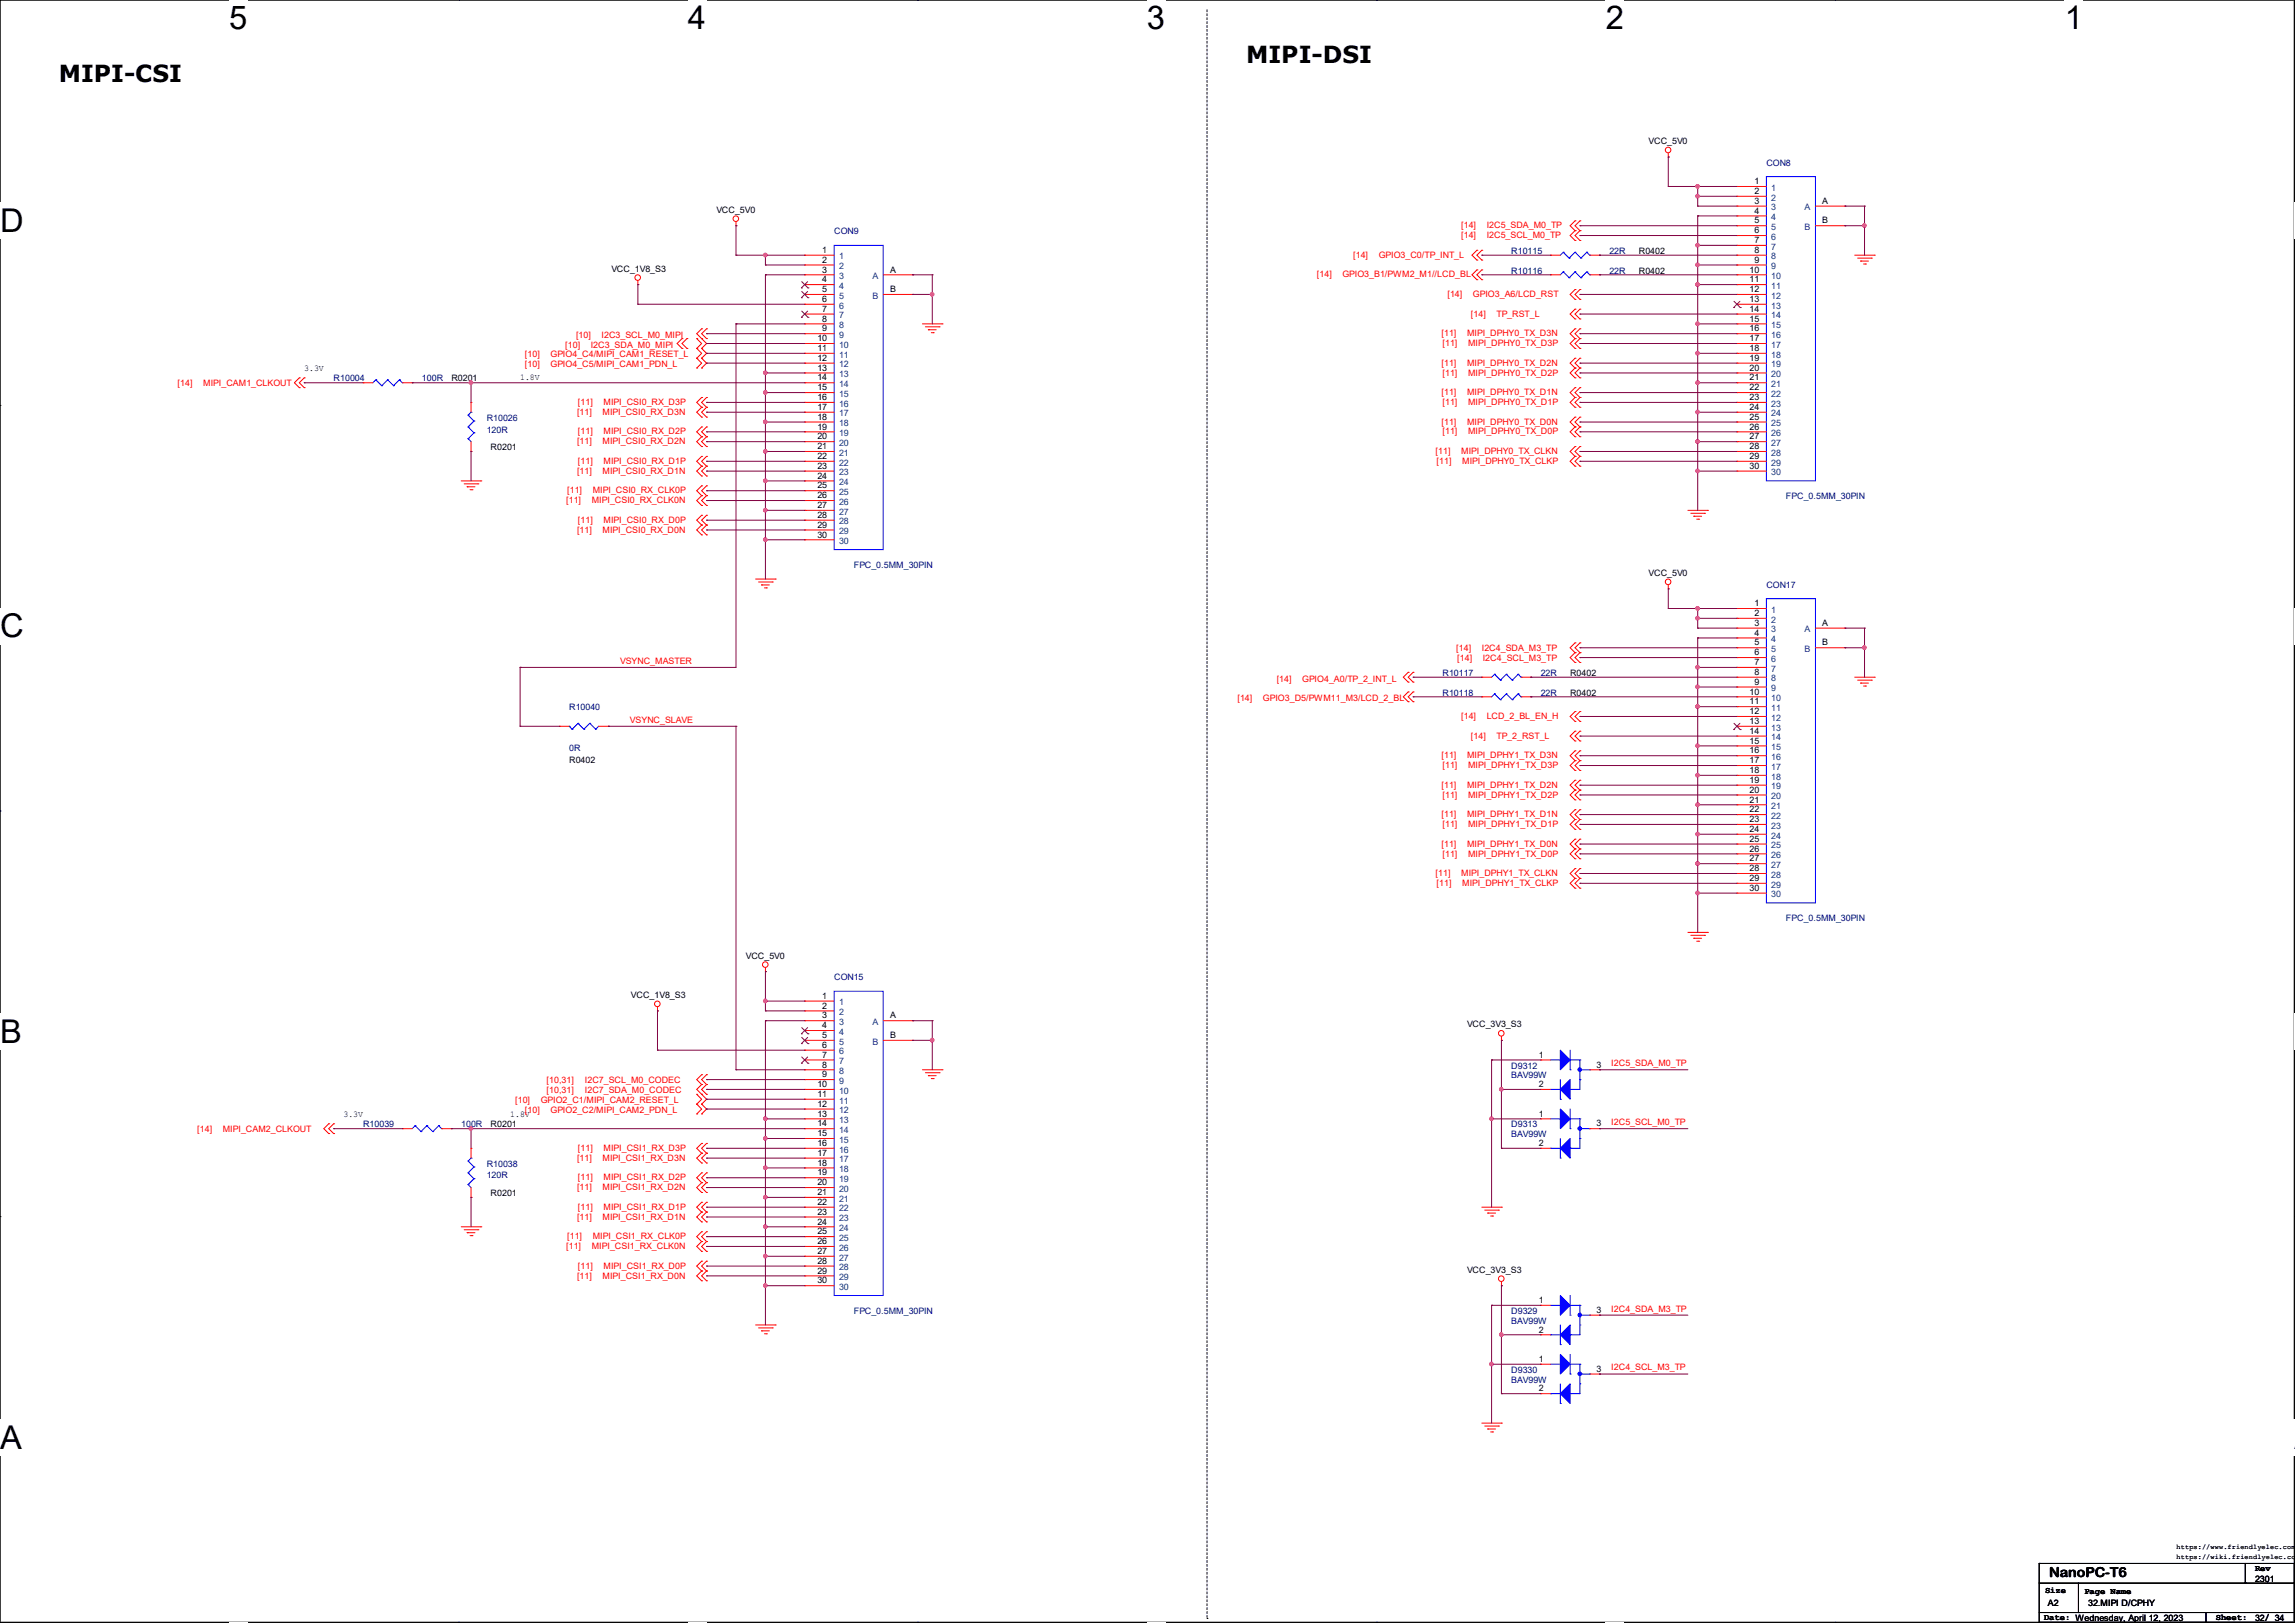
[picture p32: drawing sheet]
<svg xmlns="http://www.w3.org/2000/svg" width="297mm" height="210mm" viewBox="0 0 297 210" stroke-linecap="round" stroke-linejoin="round" font-family="sans-serif">
<defs><g id="words">
<g font-size="4.2">
<text x="29.7" y="3.8">5</text>
<text x="89" y="3.8">4</text>
<text x="148.4" y="3.8">3</text>
<text x="207.8" y="3.8">2</text>
<text x="267.2" y="3.8">1</text>
<text x="0" y="30">D</text>
<text x="0" y="82.5">C</text>
<text x="0" y="135">B</text>
<text x="0" y="187.5">A</text>
<text x="296.9" y="187.5">A</text>
</g>
<g font-size="3">
<text x="7.6" y="10.7">MIPI-CSI</text>
<text x="161.3" y="8.1">MIPI-DSI</text>
</g>
<text font-size="1.8" x="265.2" y="204">NanoPC-T6</text>
<g font-size="1.1">
<text x="213.4" y="18.6">VCC_5V0</text>
<text x="227.1" y="23.8">1</text>
<text x="92.7" y="27.5">VCC_5V0</text>
<text x="227.1" y="25.1">2</text>
<text x="227.1" y="26.4">3</text>
<text x="227.1" y="27.6">4</text>
<text x="227.1" y="28.9">5</text>
<text x="235.8" y="26.4">A</text>
<text x="235.8" y="28.9">B</text>
<text x="79.1" y="35.1">VCC_1V8_S3</text>
<text x="106.4" y="32.7">1</text>
<text x="106.4" y="34">2</text>
<text x="106.4" y="35.3">3</text>
<text x="115.2" y="35.3">A</text>
<text x="212.1" y="32.9">R0402</text>
<text x="212.1" y="35.4">R0402</text>
<text x="226.4" y="35.3">10</text>
<text x="227.1" y="30.2">6</text>
<text x="227.1" y="31.5">7</text>
<text x="227.1" y="32.7">8</text>
<text x="227.1" y="34">9</text>
<text x="106.4" y="36.5">4</text>
<text x="106.4" y="37.8">5</text>
<text x="106.4" y="39.1">6</text>
<text x="106.4" y="40.3">7</text>
<text x="106.4" y="41.6">8</text>
<text x="115.2" y="37.8">B</text>
<text x="226.4" y="36.5">11</text>
<text x="226.4" y="37.8">12</text>
<text x="226.4" y="39.1">13</text>
<text x="226.4" y="40.3">14</text>
<text x="226.4" y="41.6">15</text>
<text x="39.4" y="48">3.3V</text>
<text x="105.8" y="44.2">10</text>
<text x="105.8" y="45.4">11</text>
<text x="105.8" y="46.7">12</text>
<text x="105.8" y="48">13</text>
<text x="106.4" y="42.9">9</text>
<text x="226.4" y="42.9">16</text>
<text x="226.4" y="44.2">17</text>
<text x="226.4" y="45.4">18</text>
<text x="226.4" y="46.7">19</text>
<text x="226.4" y="48">20</text>
<text x="58.4" y="49.4">R0201</text>
<text x="67.3" y="49.2">1.8V</text>
<text x="105.8" y="49.2">14</text>
<text x="105.8" y="50.5">15</text>
<text x="105.8" y="51.8">16</text>
<text x="105.8" y="53">17</text>
<text x="226.4" y="49.2">21</text>
<text x="226.4" y="50.5">22</text>
<text x="226.4" y="51.8">23</text>
<text x="226.4" y="53">24</text>
<text x="63.5" y="58.3">R0201</text>
<text x="105.8" y="54.3">18</text>
<text x="105.8" y="55.6">19</text>
<text x="105.8" y="56.9">20</text>
<text x="105.8" y="58.1">21</text>
<text x="105.8" y="59.4">22</text>
<text x="226.4" y="54.3">25</text>
<text x="226.4" y="55.6">26</text>
<text x="226.4" y="56.9">27</text>
<text x="226.4" y="58.1">28</text>
<text x="226.4" y="59.4">29</text>
<text x="105.8" y="60.7">23</text>
<text x="105.8" y="61.9">24</text>
<text x="105.8" y="63.2">25</text>
<text x="105.8" y="64.5">26</text>
<text x="105.8" y="65.7">27</text>
<text x="226.4" y="60.7">30</text>
<text x="105.8" y="67">28</text>
<text x="105.8" y="68.3">29</text>
<text x="105.8" y="69.6">30</text>
<text x="213.4" y="74.5">VCC_5V0</text>
<text x="227.1" y="78.4">1</text>
<text x="227.1" y="79.7">2</text>
<text x="227.1" y="81">3</text>
<text x="227.1" y="82.3">4</text>
<text x="227.1" y="83.5">5</text>
<text x="235.8" y="81">A</text>
<text x="235.8" y="83.5">B</text>
<text x="203.2" y="87.5">R0402</text>
<text x="226.4" y="89.9">10</text>
<text x="227.1" y="84.8">6</text>
<text x="227.1" y="86.1">7</text>
<text x="227.1" y="87.3">8</text>
<text x="227.1" y="88.6">9</text>
<text x="203.2" y="90">R0402</text>
<text x="226.4" y="91.1">11</text>
<text x="226.4" y="92.4">12</text>
<text x="226.4" y="93.7">13</text>
<text x="226.4" y="95">14</text>
<text x="73.7" y="98.8">R0402</text>
<text x="226.4" y="96.2">15</text>
<text x="226.4" y="97.5">16</text>
<text x="226.4" y="98.8">17</text>
<text x="226.4" y="100">18</text>
<text x="226.4" y="101.3">19</text>
<text x="226.4" y="102.6">20</text>
<text x="226.4" y="103.8">21</text>
<text x="226.4" y="105.1">22</text>
<text x="226.4" y="106.4">23</text>
<text x="226.4" y="107.7">24</text>
<text x="226.4" y="108.9">25</text>
<text x="226.4" y="110.2">26</text>
<text x="226.4" y="111.5">27</text>
<text x="226.4" y="112.7">28</text>
<text x="226.4" y="114">29</text>
<text x="226.4" y="115.3">30</text>
<text x="96.5" y="124">VCC_5V0</text>
<text x="81.7" y="129.1">VCC_1V8_S3</text>
<text x="106.4" y="129.2">1</text>
<text x="106.4" y="130.5">2</text>
<text x="106.4" y="131.8">3</text>
<text x="115.2" y="131.8">A</text>
<text x="106.4" y="133.1">4</text>
<text x="106.4" y="134.3">5</text>
<text x="106.4" y="135.6">6</text>
<text x="106.4" y="136.9">7</text>
<text x="115.2" y="134.3">B</text>
<text x="189.9" y="132.9">VCC_3V3_S3</text>
<text x="199.1" y="136.9">1</text>
<text x="105.8" y="140.7">10</text>
<text x="105.8" y="141.9">11</text>
<text x="105.8" y="143.2">12</text>
<text x="106.4" y="138.1">8</text>
<text x="106.4" y="139.4">9</text>
<text x="199.1" y="140.7">2</text>
<text x="206.6" y="138.1">3</text>
<text x="44.4" y="144.5">3.3V</text>
<text x="63.5" y="145.9">R0201</text>
<text x="66" y="144.5">1.8V</text>
<text x="105.8" y="144.5">13</text>
<text x="105.8" y="145.8">14</text>
<text x="105.8" y="147">15</text>
<text x="105.8" y="148.3">16</text>
<text x="105.8" y="149.6">17</text>
<text x="199.1" y="144.5">1</text>
<text x="199.1" y="148.3">2</text>
<text x="206.6" y="145.8">3</text>
<text x="63.5" y="154.8">R0201</text>
<text x="105.8" y="150.8">18</text>
<text x="105.8" y="152.1">19</text>
<text x="105.8" y="153.4">20</text>
<text x="105.8" y="154.6">21</text>
<text x="105.8" y="155.9">22</text>
<text x="105.8" y="157.2">23</text>
<text x="105.8" y="158.5">24</text>
<text x="105.8" y="159.7">25</text>
<text x="105.8" y="161">26</text>
<text x="105.8" y="162.3">27</text>
<text x="105.8" y="163.5">28</text>
<text x="105.8" y="164.8">29</text>
<text x="105.8" y="166.1">30</text>
<text x="189.9" y="164.7">VCC_3V3_S3</text>
<text x="199.1" y="168.6">1</text>
<text x="199.1" y="172.4">2</text>
<text x="206.6" y="169.9">3</text>
<text x="199.1" y="176.2">1</text>
<text x="206.6" y="177.5">3</text>
<text x="199.1" y="180">2</text>
<text x="291.8" y="203.3">Rev</text>
<text x="264.5" y="209.6">Date: Wednesday, April 12, 2023</text>
<text x="264.7" y="206.1">Size</text>
<text x="265" y="207.9">A2</text>
<text x="269.7" y="206.2">Page Name</text>
<text x="270.2" y="207.9">32.MIPI D/CPHY</text>
<text x="286.8" y="209.6">Sheet:</text>
<text x="291.8" y="209.8">32/ 34</text>
<text x="291.8" y="204.7">2301</text>
</g>
<g font-size="1.1" fill="#000080">
<text x="228.6" y="21.4">CON8</text>
<text x="107.9" y="30.3">CON9</text>
<text x="195.6" y="32.9">R10115</text>
<text x="195.6" y="35.4">R10116</text>
<text x="208.3" y="32.9">22R</text>
<text x="208.3" y="35.4">22R</text>
<text x="43.2" y="49.4">R10004</text>
<text x="54.6" y="49.4">100R</text>
<text x="63" y="54.4">R10026</text>
<text x="63" y="56">120R</text>
<text x="231.1" y="64.6">FPC_0.5MM_30PIN</text>
<text x="110.5" y="73.5">FPC_0.5MM_30PIN</text>
<text x="228.6" y="76">CON17</text>
<text x="186.7" y="87.5">R10117</text>
<text x="199.4" y="87.5">22R</text>
<text x="73.7" y="91.9">R10040</text>
<text x="186.7" y="90">R10118</text>
<text x="199.4" y="90">22R</text>
<text x="73.7" y="97.1">0R</text>
<text x="231.1" y="119.2">FPC_0.5MM_30PIN</text>
<text x="107.9" y="126.8">CON15</text>
<text x="195.6" y="138.3">D9312</text>
<text x="195.6" y="139.5">BAV99W</text>
<text x="47" y="145.9">R10039</text>
<text x="59.7" y="145.9">100R</text>
<text x="195.6" y="145.9">D9313</text>
<text x="195.6" y="147.2">BAV99W</text>
<text x="63" y="151">R10038</text>
<text x="63" y="152.5">120R</text>
<text x="110.5" y="170">FPC_0.5MM_30PIN</text>
<text x="195.6" y="170">D9329</text>
<text x="195.6" y="171.3">BAV99W</text>
<text x="195.6" y="177.6">D9330</text>
<text x="195.6" y="178.9">BAV99W</text>
</g>
<g font-size="1.1" fill="#f00">
<text x="189.1" y="29.5">[14]</text>
<text x="192.4" y="29.5">I2C5_SDA_M0_TP</text>
<text x="170.4" y="35.9">[14]</text>
<text x="173.7" y="35.9">GPIO3_B1/PWM2_M1//LCD_BL</text>
<text x="175.1" y="33.4">[14]</text>
<text x="178.4" y="33.4">GPIO3_C0/TP_INT_L</text>
<text x="189.1" y="30.8">[14]</text>
<text x="192.4" y="30.8">I2C5_SCL_M0_TP</text>
<text x="187.3" y="38.4">[14]</text>
<text x="190.4" y="41">[14]</text>
<text x="190.6" y="38.4">GPIO3_A6/LCD_RST</text>
<text x="193.7" y="41">TP_RST_L</text>
<text x="67.9" y="47.5">[10]</text>
<text x="67.9" y="46.2">[10]</text>
<text x="71.2" y="47.5">GPIO4_C5/MIPI_CAM1_PDN_L</text>
<text x="71.2" y="46.2">GPIO4_C4/MIPI_CAM1_RESET_L</text>
<text x="73.2" y="45">[10]</text>
<text x="74.5" y="43.8">[10]</text>
<text x="76.5" y="45">I2C3_SDA_M0_MIPI</text>
<text x="77.8" y="43.8">I2C3_SCL_M0_MIPI</text>
<text x="186.6" y="43.5">[11]</text>
<text x="186.6" y="47.3">[11]</text>
<text x="186.7" y="44.8">[11]</text>
<text x="189.9" y="43.5">MIPI_DPHY0_TX_D3N</text>
<text x="189.9" y="47.3">MIPI_DPHY0_TX_D2N</text>
<text x="190" y="44.8">MIPI_DPHY0_TX_D3P</text>
<text x="23" y="50">[14]</text>
<text x="26.3" y="50">MIPI_CAM1_CLKOUT</text>
<text x="74.7" y="53.7">[11]</text>
<text x="74.8" y="52.4">[11]</text>
<text x="78" y="53.7">MIPI_CSI0_RX_D3N</text>
<text x="78.1" y="52.4">MIPI_CSI0_RX_D3P</text>
<text x="186.6" y="51.1">[11]</text>
<text x="186.7" y="52.4">[11]</text>
<text x="186.7" y="48.6">[11]</text>
<text x="189.9" y="51.1">MIPI_DPHY0_TX_D1N</text>
<text x="190" y="52.4">MIPI_DPHY0_TX_D1P</text>
<text x="190" y="48.6">MIPI_DPHY0_TX_D2P</text>
<text x="74.7" y="57.5">[11]</text>
<text x="74.8" y="56.2">[11]</text>
<text x="78" y="57.5">MIPI_CSI0_RX_D2N</text>
<text x="78.1" y="56.2">MIPI_CSI0_RX_D2P</text>
<text x="185.8" y="58.8">[11]</text>
<text x="186.6" y="55">[11]</text>
<text x="186.7" y="56.2">[11]</text>
<text x="189.1" y="58.8">MIPI_DPHY0_TX_CLKN</text>
<text x="189.9" y="55">MIPI_DPHY0_TX_D0N</text>
<text x="190" y="56.2">MIPI_DPHY0_TX_D0P</text>
<text x="73.3" y="65.1">[11]</text>
<text x="73.4" y="63.8">[11]</text>
<text x="74.7" y="61.3">[11]</text>
<text x="74.8" y="60">[11]</text>
<text x="76.6" y="65.1">MIPI_CSI0_RX_CLK0N</text>
<text x="76.7" y="63.8">MIPI_CSI0_RX_CLK0P</text>
<text x="78" y="61.3">MIPI_CSI0_RX_D1N</text>
<text x="78.1" y="60">MIPI_CSI0_RX_D1P</text>
<text x="185.9" y="60">[11]</text>
<text x="189.2" y="60">MIPI_DPHY0_TX_CLKP</text>
<text x="74.7" y="68.9">[11]</text>
<text x="74.8" y="67.7">[11]</text>
<text x="78" y="68.9">MIPI_CSI0_RX_D0N</text>
<text x="78.1" y="67.7">MIPI_CSI0_RX_D0P</text>
<text x="80.3" y="85.9">VSYNC_MASTER</text>
<text x="165.2" y="88.2">[14]</text>
<text x="168.5" y="88.2">GPIO4_A0/TP_2_INT_L</text>
<text x="188.5" y="84.3">[14]</text>
<text x="188.6" y="85.6">[14]</text>
<text x="191.8" y="84.3">I2C4_SDA_M3_TP</text>
<text x="191.9" y="85.6">I2C4_SCL_M3_TP</text>
<text x="81.5" y="93.5">VSYNC_SLAVE</text>
<text x="160.1" y="90.8">[14]</text>
<text x="163.4" y="90.8">GPIO3_D5/PWM11_M3/LCD_2_BL</text>
<text x="189.1" y="93.1">[14]</text>
<text x="190.4" y="95.6">[14]</text>
<text x="192.4" y="93.1">LCD_2_BL_EN_H</text>
<text x="193.7" y="95.6">TP_2_RST_L</text>
<text x="186.6" y="98.1">[11]</text>
<text x="186.6" y="101.9">[11]</text>
<text x="186.7" y="99.4">[11]</text>
<text x="189.9" y="98.1">MIPI_DPHY1_TX_D3N</text>
<text x="189.9" y="101.9">MIPI_DPHY1_TX_D2N</text>
<text x="190" y="99.4">MIPI_DPHY1_TX_D3P</text>
<text x="186.6" y="105.8">[11]</text>
<text x="186.7" y="107">[11]</text>
<text x="186.7" y="103.2">[11]</text>
<text x="189.9" y="105.8">MIPI_DPHY1_TX_D1N</text>
<text x="190" y="107">MIPI_DPHY1_TX_D1P</text>
<text x="190" y="103.2">MIPI_DPHY1_TX_D2P</text>
<text x="185.8" y="113.4">[11]</text>
<text x="186.6" y="109.6">[11]</text>
<text x="186.7" y="110.8">[11]</text>
<text x="189.1" y="113.4">MIPI_DPHY1_TX_CLKN</text>
<text x="189.9" y="109.6">MIPI_DPHY1_TX_D0N</text>
<text x="190" y="110.8">MIPI_DPHY1_TX_D0P</text>
<text x="185.9" y="114.6">[11]</text>
<text x="189.2" y="114.6">MIPI_DPHY1_TX_CLKP</text>
<text x="208.5" y="138">I2C5_SDA_M0_TP</text>
<text x="66.7" y="142.7">[10]</text>
<text x="67.9" y="144">[10]</text>
<text x="70" y="142.7">GPIO2_C1/MIPI_CAM2_RESET_L</text>
<text x="70.7" y="141.4">[10,31]</text>
<text x="70.7" y="140.2">[10,31]</text>
<text x="71.2" y="144">GPIO2_C2/MIPI_CAM2_PDN_L</text>
<text x="75.7" y="141.4">I2C7_SDA_M0_CODEC</text>
<text x="75.7" y="140.2">I2C7_SCL_M0_CODEC</text>
<text x="25.5" y="146.5">[14]</text>
<text x="28.8" y="146.5">MIPI_CAM2_CLKOUT</text>
<text x="74.8" y="148.9">[11]</text>
<text x="78.1" y="148.9">MIPI_CSI1_RX_D3P</text>
<text x="208.5" y="145.6">I2C5_SCL_M0_TP</text>
<text x="74.7" y="154">[11]</text>
<text x="74.7" y="150.2">[11]</text>
<text x="74.8" y="152.7">[11]</text>
<text x="78" y="154">MIPI_CSI1_RX_D2N</text>
<text x="78" y="150.2">MIPI_CSI1_RX_D3N</text>
<text x="78.1" y="152.7">MIPI_CSI1_RX_D2P</text>
<text x="73.3" y="161.6">[11]</text>
<text x="73.4" y="160.4">[11]</text>
<text x="74.7" y="157.8">[11]</text>
<text x="74.8" y="156.6">[11]</text>
<text x="76.6" y="161.6">MIPI_CSI1_RX_CLK0N</text>
<text x="76.7" y="160.4">MIPI_CSI1_RX_CLK0P</text>
<text x="78" y="157.8">MIPI_CSI1_RX_D1N</text>
<text x="78.1" y="156.6">MIPI_CSI1_RX_D1P</text>
<text x="74.7" y="165.4">[11]</text>
<text x="74.8" y="164.2">[11]</text>
<text x="78" y="165.4">MIPI_CSI1_RX_D0N</text>
<text x="78.1" y="164.2">MIPI_CSI1_RX_D0P</text>
<text x="208.5" y="169.7">I2C4_SDA_M3_TP</text>
<text x="208.5" y="177.3">I2C4_SCL_M3_TP</text>
</g>
<g font-size="1.1" fill="#004080">
<text x="229.2" y="24.7">1</text>
<text x="229.2" y="26">2</text>
<text x="229.2" y="27.2">3</text>
<text x="229.2" y="28.5">4</text>
<text x="229.2" y="29.8">5</text>
<text x="233.5" y="27.2">A</text>
<text x="233.5" y="29.8">B</text>
<text x="108.6" y="33.6">1</text>
<text x="108.6" y="34.8">2</text>
<text x="229.2" y="31">6</text>
<text x="229.2" y="32.3">7</text>
<text x="229.2" y="33.6">8</text>
<text x="229.2" y="34.8">9</text>
<text x="108.6" y="36.1">3</text>
<text x="108.6" y="37.4">4</text>
<text x="108.6" y="38.7">5</text>
<text x="108.6" y="39.9">6</text>
<text x="108.6" y="41.2">7</text>
<text x="112.9" y="36.1">A</text>
<text x="112.9" y="38.7">B</text>
<text x="229.2" y="36.1">10</text>
<text x="229.2" y="37.4">11</text>
<text x="229.2" y="38.7">12</text>
<text x="229.2" y="39.9">13</text>
<text x="229.2" y="41.2">14</text>
<text x="108.6" y="42.5">8</text>
<text x="108.6" y="43.7">9</text>
<text x="108.6" y="45">10</text>
<text x="108.6" y="46.3">11</text>
<text x="108.6" y="47.5">12</text>
<text x="229.2" y="42.5">15</text>
<text x="229.2" y="43.7">16</text>
<text x="229.2" y="45">17</text>
<text x="229.2" y="46.3">18</text>
<text x="229.2" y="47.5">19</text>
<text x="108.6" y="48.8">13</text>
<text x="108.6" y="50.1">14</text>
<text x="108.6" y="51.4">15</text>
<text x="108.6" y="52.6">16</text>
<text x="108.6" y="53.9">17</text>
<text x="229.2" y="48.8">20</text>
<text x="229.2" y="50.1">21</text>
<text x="229.2" y="51.4">22</text>
<text x="229.2" y="52.6">23</text>
<text x="229.2" y="53.9">24</text>
<text x="108.6" y="55.2">18</text>
<text x="108.6" y="56.4">19</text>
<text x="108.6" y="57.7">20</text>
<text x="108.6" y="59">21</text>
<text x="229.2" y="55.2">25</text>
<text x="229.2" y="56.4">26</text>
<text x="229.2" y="57.7">27</text>
<text x="229.2" y="59">28</text>
<text x="108.6" y="60.2">22</text>
<text x="108.6" y="61.5">23</text>
<text x="108.6" y="62.8">24</text>
<text x="108.6" y="64.1">25</text>
<text x="108.6" y="65.3">26</text>
<text x="229.2" y="60.2">29</text>
<text x="229.2" y="61.5">30</text>
<text x="108.6" y="66.6">27</text>
<text x="108.6" y="67.9">28</text>
<text x="108.6" y="69.1">29</text>
<text x="108.6" y="70.4">30</text>
<text x="229.2" y="79.3">1</text>
<text x="229.2" y="80.6">2</text>
<text x="229.2" y="81.8">3</text>
<text x="229.2" y="83.1">4</text>
<text x="233.5" y="81.8">A</text>
<text x="229.2" y="84.4">5</text>
<text x="229.2" y="85.6">6</text>
<text x="229.2" y="86.9">7</text>
<text x="229.2" y="88.2">8</text>
<text x="229.2" y="89.5">9</text>
<text x="233.5" y="84.4">B</text>
<text x="229.2" y="90.7">10</text>
<text x="229.2" y="92">11</text>
<text x="229.2" y="93.3">12</text>
<text x="229.2" y="94.5">13</text>
<text x="229.2" y="95.8">14</text>
<text x="229.2" y="97.1">15</text>
<text x="229.2" y="98.3">16</text>
<text x="229.2" y="99.6">17</text>
<text x="229.2" y="100.9">18</text>
<text x="229.2" y="102.2">19</text>
<text x="229.2" y="103.4">20</text>
<text x="229.2" y="104.7">21</text>
<text x="229.2" y="106">22</text>
<text x="229.2" y="107.2">23</text>
<text x="229.2" y="108.5">24</text>
<text x="229.2" y="109.8">25</text>
<text x="229.2" y="111">26</text>
<text x="229.2" y="112.3">27</text>
<text x="229.2" y="113.6">28</text>
<text x="229.2" y="114.9">29</text>
<text x="229.2" y="116.1">30</text>
<text x="108.6" y="130.1">1</text>
<text x="108.6" y="131.4">2</text>
<text x="108.6" y="132.6">3</text>
<text x="108.6" y="133.9">4</text>
<text x="108.6" y="135.2">5</text>
<text x="108.6" y="136.4">6</text>
<text x="108.6" y="137.7">7</text>
<text x="112.9" y="132.6">A</text>
<text x="112.9" y="135.2">B</text>
<text x="108.6" y="139">8</text>
<text x="108.6" y="140.3">9</text>
<text x="108.6" y="141.5">10</text>
<text x="108.6" y="142.8">11</text>
<text x="108.6" y="144.1">12</text>
<text x="108.6" y="145.3">13</text>
<text x="108.6" y="146.6">14</text>
<text x="108.6" y="147.9">15</text>
<text x="108.6" y="149.1">16</text>
<text x="108.6" y="150.4">17</text>
<text x="108.6" y="151.7">18</text>
<text x="108.6" y="153">19</text>
<text x="108.6" y="154.2">20</text>
<text x="108.6" y="155.5">21</text>
<text x="108.6" y="156.8">22</text>
<text x="108.6" y="158">23</text>
<text x="108.6" y="159.3">24</text>
<text x="108.6" y="160.6">25</text>
<text x="108.6" y="161.8">26</text>
<text x="108.6" y="163.1">27</text>
<text x="108.6" y="164.4">28</text>
<text x="108.6" y="165.7">29</text>
<text x="108.6" y="166.9">30</text>
</g>
<g font-size=".9">
<text x="281.7" y="201.8">https://wiki.friendlyelec.com/</text>
<text x="281.7" y="200.5">https://www.friendlyelec.com/</text>
</g>
</g></defs>
<path d="M0 0h296.9v209.9h-296.9z" fill="none" stroke="#000" stroke-width=".13"/>
<g fill="#fff">
<path d="M29.7 0h2.3v4.7h-2.3z"/>
<path d="M29.7 209.9h2.3v.1h-2.3z"/>
</g>
<path d="M59.4 0h.1M59.4 209.9h.1" fill="none" stroke="#000" stroke-width=".13"/>
<g fill="#fff">
<path d="M89 0h2.4v4.7h-2.4z"/>
<path d="M89 209.9h2.4v.1h-2.4z"/>
</g>
<path d="M118.7 0h.1M118.7 209.9h.1" fill="none" stroke="#000" stroke-width=".13"/>
<g fill="#fff">
<path d="M148.4 0h2.4v4.7h-2.4z"/>
<path d="M148.4 209.9h2.4v.1h-2.4z"/>
</g>
<path d="M178.1 0h.1M178.1 209.9h.1" fill="none" stroke="#000" stroke-width=".13"/>
<g fill="#fff">
<path d="M207.8 0h2.4v4.7h-2.4z"/>
<path d="M207.8 209.9h2.4v.1h-2.4z"/>
</g>
<path d="M237.5 0h.1M237.5 209.9h.1" fill="none" stroke="#000" stroke-width=".13"/>
<g fill="#fff">
<path d="M267.2 0h2.4v4.7h-2.4z"/>
<path d="M267.2 209.9h2.4v.1h-2.4z"/>
<path d="M0 26.2h3v4.7h-3z"/>
<path d="M296.9 26.2h.1v4.7h-.1z"/>
<path d="M0 78.7h3v4.7h-3z"/>
<path d="M296.9 78.7h.1v4.7h-.1z"/>
</g>
<path d="M0 52.5h.1M296.9 52.5h.1" fill="none" stroke="#000" stroke-width=".13"/>
<g fill="#fff">
<path d="M0 131.1h2.8v4.8h-2.8z"/>
<path d="M296.9 131.1h.1v4.8h-.1z"/>
</g>
<path d="M0 104.9h.1M296.9 104.9h.1" fill="none" stroke="#000" stroke-width=".13"/>
<g fill="#fff">
<path d="M0 183.6h2.8v4.8h-2.8z"/>
<path d="M296.8 183.6h.2v4.8h-.2z"/>
</g>
<g fill="none" stroke="#000" stroke-width=".13">
<path d="M0 157.4h.1M296.9 157.4h.1M263.9 209.9h.1M263.9 202.3h.1M263.9 204.9h33M263.9 202.3v7.6M263.9 208.7h33M263.9 202.3h33M269 208.7h.1M269 204.9v3.8M271.5 208.7h.1M285.5 209.9h.1"/>
<path d="M285.5 208.7v1.2M290.6 204.9h.1M290.6 202.3v2.6M296.9 204.9h.1M296.9 202.3h.1M296.9 208.7h.1M296.9 202.3v7.6h-33"/>
</g>
<path d="M156.2 1.3v208.1M156.2 209.4h.1" fill="none" stroke="#000" stroke-width=".13" stroke-dasharray=".3 .3"/>
<g fill="none" stroke="#f00" stroke-width=".13">
<path d="M215.9 19.8v.5M82.5 36.8h.1M82.5 36.3v.5M95.2 29.2h.1M95.2 28.7v.5M104.1 33h.1M104.1 34.3h.1M104.1 35.6h.1M104.1 36.8h.1M104.1 38.1h.1M104.1 39.4h.1M104.1 33h3.8"/>
<path d="M104.1 35.6h3.8M104.1 38.1h3.8M104.1 34.3h3.8M104.1 36.8h3.8M104.1 39.4h3.8M114.3 35.6h3.8M114.3 38.1h3.8M118.1 35.6h.1M118.1 38.1h.1M191.1 33.7h.1M191.1 32.4h.1M191.1 36.2h.1"/>
<path d="M191.1 34.9h.1M191.1 32.4l-.6 .6 .6 .7M191.1 34.9l-.6 .7 .6 .6M191.8 33.7h.1M191.8 32.4h.1M191.8 36.2h.1M191.8 34.9h.1M191.8 32.4l-.7 .6 .7 .7M191.8 34.9l-.7 .7 .7 .6M200.7 33h.1M200.7 35.6h.1M200.7 33h1.2"/>
<path d="M200.7 35.6h1.2M203.8 29.8h.1M203.8 28.6h.1M203.8 31.1h.1M203.8 38.7h.1M203.8 37.5h.1M203.8 28.6l-.6 .6 .6 .6M203.8 29.8l-.6 .7 .6 .6M203.8 37.5l-.6 .6 .6 .6M204.5 29.8h.1M204.5 28.6h.1M204.5 31.1h.1"/>
<path d="M204.5 38.7h.1M204.5 37.5h.1M204.5 28.6l-.7 .6 .7 .6M204.5 29.8l-.7 .7 .7 .6M204.5 37.5l-.7 .6 .7 .6M205.7 33h1.3M205.7 35.6h1.3M207 33h.1M207 35.6h.1M215.9 20.3h.1M224.8 24.1h.1M224.8 25.4h.1"/>
<path d="M224.8 26.7h.1M224.8 27.9h.1M224.8 29.2h.1M224.8 30.5h.1M224.8 31.7h.1M224.8 33h.1M224.8 34.3h.1M224.8 35.6h.1M224.8 36.8h.1M224.8 38.1h.1M224.8 39.4h.1M224.8 33h3.8"/>
<path d="M224.8 35.6h3.8M224.8 38.1h3.8M224.8 34.3h3.8M224.8 36.8h3.8M224.8 39.4h3.8M224.8 26.7h3.8M224.8 29.2h3.8M224.8 24.1h3.8M224.8 25.4h3.8M224.8 27.9h3.8M224.8 30.5h3.8M224.8 31.7h3.8"/>
<path d="M234.9 26.7h3.9M234.9 29.2h3.9M238.8 26.7h.1M238.8 29.2h.1M240 33h2.6M240.4 33.4h1.8M240.8 33.8h.1M240.8 33.8h1M241.2 34.2h.2M241.4 34.2h.1M242.2 33.4h.1M242.6 33h.1"/>
<path d="M38.7 50.2h.1M38.7 48.9h.1M38.7 48.9l-.6 .6 .6 .7M39.4 50.2h.1M39.4 48.9h.1M39.4 48.9l-.7 .6 .7 .7M47 49.5h.1M47 49.5h1.3M52.1 49.5h1.2M53.3 49.5h.1M61 58.4h.1M61 52.1h.1"/>
<path d="M61 52.1v1.2M61 57.1v1.3M88.3 45.1h.1M88.3 43.8h.1M88.3 43.8l-.7 .6 .7 .7M88.9 45.1h.1M88.9 43.8h.1M88.9 43.8l-.6 .6 .6 .7M90.2 47.6h.1M90.2 46.4h.1M90.2 45.1h.1M90.2 43.8h.1"/>
<path d="M90.2 46.4l.6 .6-.6 .6M90.2 45.1l.6 .6-.6 .7M90.2 43.8l.6 .6-.6 .7M90.8 46.4h.1M90.8 47.6h.1M90.8 45.1h.1M90.8 43.8h.1M90.8 42.5h.1M90.8 59.1h.1M90.8 56.5h.1M90.8 55.2h.1M90.8 57.8h.1"/>
<path d="M90.8 54h.1M90.8 52.7h.1M90.8 51.4h.1M90.8 46.4l.6 .6-.6 .6M90.8 45.1l.6 .6-.6 .7M90.8 42.5l-.6 .7 1.2 1.2-.6 .7M90.8 59.1l-.6 .6 .6 .6M90.8 55.2l-.6 .7 .6 .6M90.8 56.5l-.6 .6 .6 .7M90.8 52.7l-.6 .6 .6 .7M90.8 51.4l-.6 .7 .6 .6M91.4 43.8h.1"/>
<path d="M91.4 42.5h.1M91.4 59.1h.1M91.4 56.5h.1M91.4 55.2h.1M91.4 57.8h.1M91.4 54h.1M91.4 52.7h.1M91.4 51.4h.1M91.4 42.5l-.6 .7 .6 .6M91.4 59.1l-.6 .6 .6 .6M91.4 55.2l-.6 .7 .6 .6M91.4 56.5l-.6 .6 .6 .7"/>
<path d="M91.4 52.7l-.6 .6 .6 .7M91.4 51.4l-.6 .7 .6 .6M104.1 40.6h.1M104.1 41.9h.1M104.1 43.2h.1M104.1 44.4h.1M104.1 45.7h.1M104.1 47h.1M104.1 48.3h.1M104.1 49.5h.1M104.1 50.8h.1M104.1 52.1h.1"/>
<path d="M104.1 53.3h.1M104.1 54.6h.1M104.1 55.9h.1M104.1 57.1h.1M104.1 58.4h.1M104.1 59.7h.1M104.1 41.9h3.8M104.1 40.6h3.8M104.1 43.2h3.8M104.1 44.4h3.8M104.1 45.7h3.8M104.1 47h3.8"/>
<path d="M104.1 48.3h3.8M104.1 49.5h3.8M104.1 50.8h3.8M104.1 52.1h3.8M104.1 53.3h3.8M104.1 54.6h3.8M104.1 55.9h3.8M104.1 57.1h3.8M104.1 58.4h3.8M104.1 59.7h3.8M119.4 41.9h2.5M119.8 42.3h1.7"/>
<path d="M120.1 42.7h.1M120.1 42.7h1.1M120.5 43.1h.3M120.8 43.1h.1M121.5 42.3h.1M121.9 41.9h.1M203.8 41.3h.1M203.8 40h.1M203.8 55.2h.1M203.8 54h.1M203.8 59.1h.1M203.8 57.8h.1"/>
<path d="M203.8 52.7h.1M203.8 51.4h.1M203.8 50.2h.1M203.8 56.5h.1M203.8 43.8h.1M203.8 42.5h.1M203.8 48.9h.1M203.8 47.6h.1M203.8 46.4h.1M203.8 45.1h.1M203.8 40l-.6 .6 .6 .7M203.8 54l-.6 .6 .6 .6"/>
<path d="M203.8 57.8l-.6 .6 .6 .7M203.8 51.4l-.6 .7 .6 .6M203.8 50.2l-.6 .6 .6 .6M203.8 55.2l-.6 .7 .6 .6M203.8 42.5l-.6 .7 .6 .6M203.8 47.6l-.6 .7 .6 .6M203.8 46.4l-.6 .6 .6 .6M203.8 59.1l-.6 .6 .6 .6M203.8 43.8l-.6 .6 .6 .7M204.5 41.3h.1M204.5 40h.1M204.5 55.2h.1"/>
<path d="M204.5 54h.1M204.5 59.1h.1M204.5 57.8h.1M204.5 52.7h.1M204.5 51.4h.1M204.5 50.2h.1M204.5 56.5h.1M204.5 43.8h.1M204.5 42.5h.1M204.5 48.9h.1M204.5 47.6h.1M204.5 46.4h.1"/>
<path d="M204.5 45.1h.1M204.5 40l-.7 .6 .7 .7M204.5 54l-.7 .6 .7 .6M204.5 57.8l-.7 .6 .7 .7M204.5 51.4l-.7 .7 .7 .6M204.5 50.2l-.7 .6 .7 .6M204.5 55.2l-.7 .7 .7 .6M204.5 42.5l-.7 .7 .7 .6M204.5 47.6l-.7 .7 .7 .6M204.5 46.4l-.7 .6 .7 .6M204.5 59.1l-.7 .6 .7 .6M204.5 43.8l-.7 .6 .7 .7"/>
<path d="M224.8 40.6h.1M224.8 41.9h.1M224.8 43.2h.1M224.8 44.4h.1M224.8 45.7h.1M224.8 47h.1M224.8 48.3h.1M224.8 49.5h.1M224.8 50.8h.1M224.8 52.1h.1M224.8 53.3h.1M224.8 54.6h.1"/>
<path d="M224.8 55.9h.1M224.8 57.1h.1M224.8 58.4h.1M224.8 59.7h.1M224.8 41.9h3.8M224.8 40.6h3.8M224.8 43.2h3.8M224.8 44.4h3.8M224.8 45.7h3.8M224.8 47h3.8M224.8 48.3h3.8M224.8 49.5h3.8"/>
<path d="M224.8 50.8h3.8M224.8 52.1h3.8M224.8 53.3h3.8M224.8 54.6h3.8M224.8 55.9h3.8M224.8 57.1h3.8M224.8 58.4h3.8M224.8 59.7h3.8M59.7 62.2h2.5M60.1 62.6h1.7M60.5 63h.1M60.5 63h1"/>
<path d="M60.8 63.4h.3M61.1 63.4h.1M61.8 62.6h.1M62.2 62.2h.1M90.8 64.1h.1M90.8 62.9h.1M90.8 65.4h.1M90.8 69.2h.1M90.8 67.9h.1M90.8 66.7h.1M90.8 60.3h.1M90.8 61.6h.1"/>
<path d="M90.8 62.9l-.6 .6 .6 .6M90.8 64.1l-.6 .7 .6 .6M90.8 67.9l-.6 .7 .6 .6M90.8 66.7l-.6 .6 .6 .6M90.8 60.3l-.6 .7 .6 .6M91.4 64.1h.1M91.4 62.9h.1M91.4 65.4h.1M91.4 69.2h.1M91.4 67.9h.1M91.4 66.7h.1M91.4 60.3h.1"/>
<path d="M91.4 61.6h.1M91.4 62.9l-.6 .6 .6 .6M91.4 64.1l-.6 .7 .6 .6M91.4 67.9l-.6 .7 .6 .6M91.4 66.7l-.6 .6 .6 .6M91.4 60.3l-.6 .7 .6 .6M97.8 74.9h2.5M98.2 75.3h1.7M98.6 75.7h.1M98.6 75.7h1M98.9 76.1h.3M99.2 76.1h.1"/>
<path d="M99.9 75.3h.1M100.3 74.9h.1M104.1 61h.1M104.1 62.2h.1M104.1 63.5h.1M104.1 64.8h.1M104.1 66h.1M104.1 67.3h.1M104.1 68.6h.1M104.1 69.8h.1M104.1 66h3.8M104.1 62.2h3.8"/>
<path d="M104.1 61h3.8M104.1 63.5h3.8M104.1 64.8h3.8M104.1 67.3h3.8M104.1 68.6h3.8M104.1 69.8h3.8M203.8 60.3h.1M204.5 60.3h.1M215.9 76.2h.1M215.9 75.7v.5M218.4 66h2.6M218.8 66.4h1.8"/>
<path d="M219.2 66.8h.1M219.2 66.8h1M219.6 67.2h.2M219.8 67.2h.1M220.6 66.4h.1M221 66h.1M224.8 78.7h.1M224.8 61h.1M224.8 78.7h3.8M224.8 61h3.8M72.4 94h.1M72.4 94h1.3"/>
<path d="M77.5 94h1.2M78.7 94h.1M182.2 90.8h.1M182.2 89.5h.1M182.2 88.3h.1M182.2 87h.1M182.2 89.5l-.6 .7 .6 .6M182.2 87l-.6 .6 .6 .7M182.9 90.8h.1M182.9 89.5h.1M182.9 88.3h.1M182.9 87h.1"/>
<path d="M182.9 89.5l-.7 .7 .7 .6M182.9 87l-.7 .6 .7 .7M191.8 90.2h.1M191.8 87.6h.1M191.8 87.6h1.2M191.8 90.2h1.2M196.8 87.6h1.3M196.8 90.2h1.3M198.1 90.2h.1M198.1 87.6h.1M203.8 98.4h.1M203.8 97.2h.1"/>
<path d="M203.8 99.7h.1M203.8 84.5h.1M203.8 83.2h.1M203.8 85.7h.1M203.8 93.3h.1M203.8 92.1h.1M203.8 95.9h.1M203.8 94.6h.1M203.8 97.2l-.6 .6 .6 .6M203.8 98.4l-.6 .7 .6 .6M203.8 83.2l-.6 .6 .6 .7M203.8 84.5l-.6 .6 .6 .6"/>
<path d="M203.8 92.1l-.6 .6 .6 .6M203.8 94.6l-.6 .6 .6 .7M204.5 98.4h.1M204.5 97.2h.1M204.5 99.7h.1M204.5 84.5h.1M204.5 83.2h.1M204.5 85.7h.1M204.5 93.3h.1M204.5 92.1h.1M204.5 95.9h.1M204.5 94.6h.1"/>
<path d="M204.5 97.2l-.7 .6 .7 .6M204.5 98.4l-.7 .7 .7 .6M204.5 83.2l-.7 .6 .7 .7M204.5 84.5l-.7 .6 .7 .6M204.5 92.1l-.7 .6 .7 .6M204.5 94.6l-.7 .6 .7 .7M224.8 80h.1M224.8 81.3h.1M224.8 82.5h.1M224.8 83.8h.1M224.8 85.1h.1M224.8 86.4h.1"/>
<path d="M224.8 87.6h.1M224.8 88.9h.1M224.8 90.2h.1M224.8 91.4h.1M224.8 92.7h.1M224.8 94h.1M224.8 95.2h.1M224.8 96.5h.1M224.8 97.8h.1M224.8 99.1h.1M224.8 87.6h3.8M224.8 94h3.8"/>
<path d="M224.8 81.3h3.8M224.8 83.8h3.8M224.8 80h3.8M224.8 82.5h3.8M224.8 85.1h3.8M224.8 86.4h3.8M224.8 88.9h3.8M224.8 90.2h3.8M224.8 91.4h3.8M224.8 92.7h3.8M224.8 95.2h3.8M224.8 96.5h3.8"/>
<path d="M224.8 97.8h3.8M224.8 99.1h3.8M234.9 81.3h3.9M234.9 83.8h3.9M238.8 81.3h.1M238.8 83.8h.1M240 87.6h2.6M240.4 88h1.8M240.8 88.4h.1M240.8 88.4h1M241.2 88.8h.2M241.4 88.8h.1"/>
<path d="M242.2 88h.1M242.6 87.6h.1M203.8 109.9h.1M203.8 108.6h.1M203.8 113.7h.1M203.8 112.4h.1M203.8 107.3h.1M203.8 106h.1M203.8 104.8h.1M203.8 111.1h.1M203.8 103.5h.1M203.8 102.2h.1"/>
<path d="M203.8 101h.1M203.8 114.9h.1M203.8 108.6l-.6 .6 .6 .7M203.8 112.4l-.6 .6 .6 .7M203.8 106l-.6 .7 .6 .6M203.8 104.8l-.6 .6 .6 .6M203.8 109.9l-.6 .6 .6 .6M203.8 102.2l-.6 .7 .6 .6M203.8 101l-.6 .6 .6 .6M203.8 113.7l-.6 .6 .6 .6M204.5 109.9h.1M204.5 108.6h.1"/>
<path d="M204.5 113.7h.1M204.5 112.4h.1M204.5 107.3h.1M204.5 106h.1M204.5 104.8h.1M204.5 111.1h.1M204.5 103.5h.1M204.5 102.2h.1M204.5 101h.1M204.5 114.9h.1M204.5 108.6l-.7 .6 .7 .7M204.5 112.4l-.7 .6 .7 .7"/>
<path d="M204.5 106l-.7 .7 .7 .6M204.5 104.8l-.7 .6 .7 .6M204.5 109.9l-.7 .6 .7 .6M204.5 102.2l-.7 .7 .7 .6M204.5 101l-.7 .6 .7 .6M204.5 113.7l-.7 .6 .7 .6M224.8 100.3h.1M224.8 101.6h.1M224.8 102.9h.1M224.8 104.1h.1M224.8 105.4h.1M224.8 106.7h.1"/>
<path d="M224.8 107.9h.1M224.8 109.2h.1M224.8 110.5h.1M224.8 111.8h.1M224.8 113h.1M224.8 114.3h.1M224.8 115.6h.1M224.8 100.3h3.8M224.8 101.6h3.8M224.8 102.9h3.8M224.8 104.1h3.8M224.8 105.4h3.8"/>
<path d="M224.8 106.7h3.8M224.8 107.9h3.8M224.8 109.2h3.8M224.8 110.5h3.8M224.8 111.8h3.8M224.8 113h3.8M224.8 114.3h3.8M224.8 115.6h3.8M85.1 130.8h.1M85.1 130.3v.5M90.8 139.1h.1M90.8 139.1l-.6 .6 .6 .6"/>
<path d="M91.4 139.1h.1M91.4 139.1l-.6 .6 .6 .6M99.1 125.7h.1M99.1 125.2v.5M104.1 129.5h.1M104.1 130.8h.1M104.1 132.1h.1M104.1 133.3h.1M104.1 134.6h.1M104.1 135.9h.1M104.1 137.2h.1M104.1 138.4h.1"/>
<path d="M104.1 139.7h.1M104.1 138.4h3.8M104.1 137.2h3.8M104.1 132.1h3.8M104.1 134.6h3.8M104.1 129.5h3.8M104.1 130.8h3.8M104.1 133.3h3.8M104.1 135.9h3.8M104.1 139.7h3.8M114.3 132.1h3.8M114.3 134.6h3.8"/>
<path d="M118.1 132.1h.1M118.1 134.6h.1M119.4 138.4h2.5M119.8 138.8h1.7M120.1 139.2h.1M120.1 139.2h1.1M120.5 139.6h.3M120.8 139.6h.1M121.5 138.8h.1M121.9 138.4h.1M194.3 134.6h.1M194.3 134.1v.5"/>
<path d="M199.4 137.2h.1M199.4 137.2h1.3M205.7 138.4h1.3M207 138.4h.1M218.4 120.6h2.6M218.8 121h1.8M219.2 121.4h.1M219.2 121.4h1M219.6 121.8h.2M219.8 121.8h.1M220.6 121h.1M221 120.6h.1"/>
<path d="M42.5 146.7h.1M42.5 145.4h.1M42.5 145.4l-.6 .6 .6 .7M43.2 146.7h.1M43.2 145.4h.1M43.2 145.4l-.7 .6 .7 .7M52.1 146h.1M52.1 146h1.2M57.1 146h1.3M58.4 146h.1M59.7 158.7h2.5M60.1 159.1h1.7"/>
<path d="M60.5 159.5h.1M60.5 159.5h1M60.8 159.9h.3M61 154.9h.1M61 148.6h.1M61 148.6v1.3M61 153.7v1.2M61.1 159.9h.1M61.8 159.1h.1M62.2 158.7h.1M90.2 144.1h.1M90.2 142.9h.1"/>
<path d="M90.2 141.6h.1M90.2 142.9l.6 .6-.6 .6M90.2 141.6l.6 .6-.6 .7M90.8 142.9h.1M90.8 144.1h.1M90.8 141.6h.1M90.8 140.3h.1M90.8 159.4h.1M90.8 158.1h.1M90.8 156.8h.1M90.8 155.6h.1M90.8 154.3h.1"/>
<path d="M90.8 153h.1M90.8 151.8h.1M90.8 150.5h.1M90.8 149.2h.1M90.8 148h.1M90.8 142.9l.6 .6-.6 .6M90.8 140.3l-.6 .7 1.2 1.2-.6 .7M90.8 159.4l-.6 .6 .6 .7M90.8 156.8l-.6 .7 .6 .6M90.8 155.6l-.6 .6 .6 .6M90.8 153l-.6 .7 .6 .6M90.8 151.8l-.6 .6 .6 .6"/>
<path d="M90.8 149.2l-.6 .7 .6 .6M90.8 148l-.6 .6 .6 .6M91.4 141.6h.1M91.4 140.3h.1M91.4 159.4h.1M91.4 158.1h.1M91.4 156.8h.1M91.4 155.6h.1M91.4 154.3h.1M91.4 153h.1M91.4 151.8h.1M91.4 150.5h.1"/>
<path d="M91.4 149.2h.1M91.4 148h.1M91.4 140.3l-.6 .7 .6 .6M91.4 159.4l-.6 .6 .6 .7M91.4 156.8l-.6 .7 .6 .6M91.4 155.6l-.6 .6 .6 .6M91.4 153l-.6 .7 .6 .6M91.4 151.8l-.6 .6 .6 .6M91.4 149.2l-.6 .7 .6 .6M91.4 148l-.6 .6 .6 .6M104.1 141h.1M104.1 142.2h.1"/>
<path d="M104.1 143.5h.1M104.1 144.8h.1M104.1 146h.1M104.1 147.3h.1M104.1 148.6h.1M104.1 149.9h.1M104.1 151.1h.1M104.1 152.4h.1M104.1 153.7h.1M104.1 154.9h.1M104.1 156.2h.1M104.1 157.5h.1"/>
<path d="M104.1 158.7h.1M104.1 156.2h3.8M104.1 158.7h3.8M104.1 146h3.8M104.1 144.8h3.8M104.1 148.6h3.8M104.1 141h3.8M104.1 142.2h3.8M104.1 143.5h3.8M104.1 147.3h3.8M104.1 149.9h3.8M104.1 151.1h3.8"/>
<path d="M104.1 152.4h3.8M104.1 153.7h3.8M104.1 154.9h3.8M104.1 157.5h3.8M191.8 156.2h2.5M192.2 156.6h1.7M192.5 157h.1M192.5 157h1M192.9 157.4h.3M193.2 157.4h.1M193.9 156.6h.1M194.3 156.2h.1"/>
<path d="M199.4 144.8h.1M199.4 148.6h.1M199.4 141h.1M199.4 144.8h1.3M199.4 148.6h1.3M199.4 141h1.3M205.7 146h1.3M207 146h.1M90.8 161.9h.1M90.8 160.7h.1M90.8 165.7h.1M90.8 164.5h.1"/>
<path d="M90.8 163.2h.1M90.8 160.7l-.6 .6 .6 .6M90.8 164.5l-.6 .6 .6 .6M90.8 163.2l-.6 .6 .6 .7M91.4 161.9h.1M91.4 160.7h.1M91.4 165.7h.1M91.4 164.5h.1M91.4 163.2h.1M91.4 160.7l-.6 .6 .6 .6M91.4 164.5l-.6 .6 .6 .6M91.4 163.2l-.6 .6 .6 .7"/>
<path d="M97.8 171.4h2.5M98.2 171.8h1.7M98.6 172.2h.1M98.6 172.2h1M98.9 172.6h.3M99.2 172.6h.1M99.9 171.8h.1M100.3 171.4h.1M104.1 160h.1M104.1 161.3h.1M104.1 162.6h.1M104.1 163.8h.1"/>
<path d="M104.1 165.1h.1M104.1 166.4h.1M104.1 160h3.8M104.1 161.3h3.8M104.1 162.6h3.8M104.1 163.8h3.8M104.1 165.1h3.8M104.1 166.4h3.8M194.3 166.4h.1M194.3 165.9v.5M199.4 176.5h.1M199.4 168.9h.1"/>
<path d="M199.4 172.7h.1M199.4 176.5h1.3M199.4 168.9h1.3M199.4 172.7h1.3M205.7 177.8h1.3M205.7 170.2h1.3M207 177.8h.1M207 170.2h.1M191.8 184.1h2.5M192.2 184.5h1.7M192.5 184.9h.1M192.5 184.9h1"/>
<path d="M192.9 185.3h.3M193.2 185.3h.1M193.9 184.5h.1M194.3 184.1h.1M199.4 180.3h.1M199.4 180.3h1.3"/>
<circle cx="215.9" cy="19.4" r=".36"/>
<circle cx="82.5" cy="35.9" r=".36"/>
<circle cx="95.2" cy="28.3" r=".36"/>
<circle cx="215.9" cy="75.3" r=".36"/>
<circle cx="85.1" cy="129.9" r=".36"/>
<circle cx="99" cy="124.8" r=".36"/>
<circle cx="194.3" cy="133.7" r=".36"/>
<circle cx="194.3" cy="165.5" r=".36"/>
</g>
<g fill="none" stroke="#00f" stroke-width=".13">
<path d="M107.9 31.7h6.4v39.4h-6.4zM202.3 32.6h.1M202.3 35.2h.1M202.3 32.6l-.4 .4M202.3 32.6l.8 .8M202.3 35.2l-.4 .4M202.3 35.2l.8 .7M203.1 33.4h.1M203.1 35.9h.1M203.8 32.6h.1M203.8 35.2h.1M203.8 32.6l-.7 .8"/>
<path d="M203.8 32.6l.8 .8M203.8 35.2l-.7 .7M203.8 35.2l.8 .7M204.6 33.4h.1M204.6 35.9h.1M205.4 32.6h.1M205.4 35.2h.1M205.4 32.6l-.8 .8M205.4 32.6l.3 .4M205.4 35.2l-.8 .7M205.4 35.2l.3 .4M205.7 33h.1"/>
<path d="M205.7 35.6h.1M228.6 22.9h6.3v39.3h-6.3zM48.6 49.1h.1M48.6 49.1l-.3 .4M48.6 49.1l.8 .8M49.4 49.9h.1M50.2 49.1h.1M50.2 49.1l-.8 .8M50.2 49.1l.7 .8M50.9 49.9h.1M51.7 49.1h.1M51.7 49.1l-.8 .8"/>
<path d="M51.7 49.1l.4 .4M52.1 49.5h.1M60.6 56.8h.1M60.6 55.2h.1M60.6 53.7h.1M60.6 56.8l.4 .3M60.6 55.2l.7 .8M60.6 53.7l.7 .8M61 53.3h.1M61 53.3l-.4 .4M61.3 56h.1M61.3 54.5h.1"/>
<path d="M61.3 56l-.7 .8M61.3 54.5l-.7 .7M228.6 77.5h6.3v39.3h-6.3zM73.7 94h.1M73.7 94l.3 .4M74 94.4h.1M74.8 93.6h.1M74.8 93.6l.8 .8M74.8 93.6l-.8 .8M75.6 94.4h.1M76.3 93.6h.1M76.3 93.6l.8 .8"/>
<path d="M76.3 93.6l-.7 .8M77.1 94.4h.1M77.5 94l-.4 .4M193.4 89.8h.1M193.4 87.2h.1M193.4 89.8l-.4 .4M193.4 89.8l.8 .8M193.4 87.2l-.4 .4M193.4 87.2l.8 .8M194.2 90.6h.1M194.2 88h.1M194.9 89.8h.1"/>
<path d="M194.9 87.2h.1M194.9 89.8l-.7 .8M194.9 89.8l.8 .8M194.9 87.2l-.7 .8M194.9 87.2l.8 .8M195.7 90.6h.1M195.7 88h.1M196.5 89.8h.1M196.5 87.2h.1M196.5 89.8l-.8 .8M196.5 89.8l.3 .4M196.5 87.2l-.8 .8"/>
<path d="M196.5 87.2l.3 .4M196.8 90.2h.1M196.8 87.6h.1M107.9 128.3h6.4v39.3h-6.4zM200.7 137.2h1.2M201.9 137.2h.1M201.9 139.7v2.5M203.2 138.4h.1M203.2 135.9v2.5M203.2 137.2h1.3M204.5 137.2h.1M204.5 138.4h.1"/>
<path d="M204.5 139.7h.1M204.5 137.2v3.8h-1.3M204.5 138.4h1.2M205.7 138.4h.1M53.7 145.7h.1M53.7 145.7l-.4 .3M53.7 145.7l.8 .7M54.5 146.4h.1M55.2 145.7h.1M55.2 145.7l-.7 .7M55.2 145.7l.8 .7M56 146.4h.1"/>
<path d="M56.8 145.7h.1M56.8 145.7l-.8 .7M56.8 145.7l.3 .3M57.1 146h.1M60.6 153.3h.1M60.6 151.8h.1M60.6 150.2h.1M60.6 153.3l.4 .4M60.6 151.8l.7 .7M60.6 150.2l.7 .8M61 149.9h.1M61 149.9l-.4 .3"/>
<path d="M61.3 152.5h.1M61.3 151h.1M61.3 152.5l-.7 .8M61.3 151l-.7 .8M200.7 148.6h.1M200.7 141h.1M200.7 144.8h1.2M200.7 148.6h1.2M200.7 141h1.2M201.9 144.8h.1M201.9 149.9h.1M201.9 142.2h.1"/>
<path d="M201.9 147.3v2.6M203.2 148.6h.1M203.2 146h.1M203.2 141h.1M203.2 144.8h1.3M203.2 143.5v2.5M204.5 144.8h.1M204.5 146h.1M204.5 147.3h.1M204.5 144.8v3.8h-1.3M204.5 146h1.2M205.7 146h.1"/>
<path d="M200.7 172.7h.1M200.7 176.5h1.2M200.7 168.9h1.2M200.7 172.7h1.2M201.9 176.5h.1M201.9 168.9h.1M201.9 174h.1M201.9 171.4v2.6M201.9 179.1v2.5M203.2 177.8h.1M203.2 172.7h.1M203.2 170.2h.1"/>
<path d="M203.2 167.6v2.6M203.2 175.3v2.5M203.2 176.5h1.3M203.2 168.9h1.3M204.5 176.5h.1M204.5 177.8h.1M204.5 179.1h.1M204.5 168.9h.1M204.5 170.2h.1M204.5 171.4h.1M204.5 168.9v3.8h-1.3M204.5 176.5v3.8h-1.3"/>
<path d="M204.5 177.8h1.2M204.5 170.2h1.2M205.7 177.8h.1M205.7 170.2h.1M200.7 180.3h.1M200.7 180.3h1.2M201.9 181.6h.1M203.2 180.3h.1"/>
</g>
<g fill="none" stroke="#804000" stroke-width=".13">
<path d="M103.7 37.3h.1M103.7 38.5h.1M103.8 36.4l.8 .9M103.8 37.7l.8 .8M104.5 36.4l-.8 .9M104.5 37.7l-.8 .8M104.6 37.3h.1M104.6 38.5h.1M224.4 39.8h.1M224.4 39l.8 .8M225.2 39l-.8 .8M225.2 39.8h.1"/>
<path d="M103.7 41.1h.1M103.8 40.3l.8 .8M104.5 40.3l-.8 .8M104.6 41.1h.1M224.4 94.4h.1M224.4 93.6l.8 .8M225.2 93.6l-.8 .8M225.2 94.4h.1M103.7 133.8h.1M103.7 135h.1M103.7 137.6h.1M103.8 133l.8 .8"/>
<path d="M103.8 134.2l.8 .8M103.8 136.8l.8 .8M104.5 133l-.8 .8M104.5 134.2l-.8 .8M104.5 136.8l-.8 .8M104.6 133.8h.1M104.6 135h.1M104.6 137.6h.1"/>
</g>
<g fill="#00f" stroke="#00f" stroke-width=".13">
<path d="M201.9 143.5l1.3 1.3-1.3 1.2z" fill-rule="evenodd"/>
<path d="M201.9 148.6l1.3-1.3v2.6z" fill-rule="evenodd"/>
<path d="M201.9 135.9l1.3 1.3-1.3 1.2z" fill-rule="evenodd"/>
<path d="M203.2 139.7v2.5l-1.3-1.2z" fill-rule="evenodd"/>
<path d="M201.9 175.3l1.3 1.2-1.3 1.3z" fill-rule="evenodd"/>
<path d="M201.9 180.3l1.3-1.2v2.5z" fill-rule="evenodd"/>
<path d="M201.9 167.6l1.3 1.3-1.3 1.3z" fill-rule="evenodd"/>
<path d="M201.9 172.7l1.3-1.3v2.6z" fill-rule="evenodd"/>
<circle cx="204.4" cy="146" r=".23"/>
<circle cx="204.4" cy="138.4" r=".23"/>
<circle cx="204.4" cy="177.8" r=".23"/>
<circle cx="204.4" cy="170.2" r=".23"/>
</g>
<g fill="none" stroke="#800040" stroke-width=".13">
<path d="M82.5 36.8h.1M82.5 39.4h.1M82.5 36.8v2.6M82.5 39.4h21.6M95.2 29.2h.1M95.2 33h.1M95.2 33h8.9M95.2 29.2v3.8M99.1 35.6h.1M99.1 33h.1M99.1 34.3h.1M99.1 34.3h5"/>
<path d="M99.1 35.6h5M99.1 33v1.3M99.1 35.6v39.3M118.1 35.6h.1M118.1 38.1h.1M118.1 35.6h2.5M118.1 38.1h2.5M120.6 35.6h.1M120.6 38.1h.1M120.6 35.6v6.3M191.8 33h.1M191.8 35.6h.1"/>
<path d="M191.8 33h8.9M191.8 35.6h8.9M204.5 29.2h.1M204.5 30.5h.1M204.5 38.1h.1M204.5 29.2h20.3M204.5 30.5h20.3M204.5 38.1h20.3M207 33h.1M207 35.6h.1M207 33h17.8M207 35.6h17.8"/>
<path d="M215.9 20.3h.1M215.9 24.1h.1M215.9 20.3v3.8M215.9 24.1h8.9M219.7 27.9h.1M219.7 31.7h.1M219.7 34.3h.1M219.7 36.8h.1M219.7 25.4h.1M219.7 24.1h.1M219.7 26.7h.1M219.7 26.7h5.1"/>
<path d="M219.7 24.1v2.6M219.7 27.9v38.1M219.7 27.9h5.1M219.7 31.7h5.1M219.7 34.3h5.1M219.7 36.8h5.1M219.7 25.4h5.1M238.8 26.7h.1M238.8 29.2h.1M238.8 26.7h2.5M238.8 29.2h2.5M241.3 26.7h.1"/>
<path d="M241.3 29.2h.1M241.3 26.7v6.3M39.4 49.5h.1M39.4 49.5h7.6M53.3 49.5h.1M53.3 49.5h50.8M61 49.5h.1M61 58.4h.1M61 49.5v2.6M61 58.4v3.8M91.4 53.3h.1M91.4 52.1h.1"/>
<path d="M91.4 55.9h.1M91.4 57.1h.1M91.4 59.7h.1M91.4 47h.1M91.4 45.7h.1M91.4 43.2h.1M91.4 44.4h.1M91.4 55.9h12.7M91.4 57.1h12.7M91.4 53.3h12.7M91.4 45.7h12.7M91.4 59.7h12.7"/>
<path d="M91.4 52.1h12.7M91.4 47h12.7M91.4 43.2h12.7M91.4 44.4h12.7M95.2 41.9h.1M95.2 41.9h8.9M95.2 41.9v44.5h-27.9M99.1 48.3h.1M99.1 50.8h.1M99.1 54.6h.1M99.1 58.4h.1M99.1 54.6h5"/>
<path d="M99.1 58.4h5M99.1 50.8h5M99.1 48.3h5M204.5 55.9h.1M204.5 54.6h.1M204.5 58.4h.1M204.5 59.7h.1M204.5 50.8h.1M204.5 52.1h.1M204.5 47h.1M204.5 48.3h.1M204.5 43.2h.1"/>
<path d="M204.5 44.4h.1M204.5 40.6h.1M204.5 55.9h20.3M204.5 54.6h20.3M204.5 58.4h20.3M204.5 59.7h20.3M204.5 50.8h20.3M204.5 52.1h20.3M204.5 47h20.3M204.5 48.3h20.3M204.5 43.2h20.3M204.5 44.4h20.3"/>
<path d="M204.5 40.6h20.3M219.7 41.9h.1M219.7 57.1h.1M219.7 53.3h.1M219.7 49.5h.1M219.7 45.7h.1M219.7 41.9h5.1M219.7 57.1h5.1M219.7 53.3h5.1M219.7 49.5h5.1M219.7 45.7h5.1M91.4 61h.1"/>
<path d="M91.4 63.5h.1M91.4 64.8h.1M91.4 67.3h.1M91.4 68.6h.1M91.4 61h12.7M91.4 63.5h12.7M91.4 64.8h12.7M91.4 67.3h12.7M91.4 68.6h12.7M99.1 62.2h.1M99.1 66h.1M99.1 69.8h.1"/>
<path d="M99.1 62.2h5M99.1 66h5M99.1 69.8h5M215.9 76.2h.1M215.9 78.7h.1M215.9 76.2v2.5M215.9 78.7h8.9M219.7 61h.1M219.7 78.7h.1M219.7 78.7v2.6M219.7 61h5.1M67.3 94h.1"/>
<path d="M67.3 86.4h.1M67.3 94h5.1M67.3 86.4v7.6M78.7 94h.1M78.7 94h16.5M95.2 94h.1M95.2 94v44.4M182.9 90.2h.1M182.9 87.6h.1M182.9 90.2h8.9M182.9 87.6h8.9M198.1 87.6h.1"/>
<path d="M198.1 90.2h.1M198.1 90.2h26.7M198.1 87.6h26.7M204.5 97.8h.1M204.5 99.1h.1M204.5 83.8h.1M204.5 85.1h.1M204.5 92.7h.1M204.5 95.2h.1M204.5 83.8h20.3M204.5 97.8h20.3M204.5 99.1h20.3"/>
<path d="M204.5 85.1h20.3M204.5 92.7h20.3M204.5 95.2h20.3M219.7 82.5h.1M219.7 86.4h.1M219.7 88.9h.1M219.7 91.4h.1M219.7 96.5h.1M219.7 80h.1M219.7 81.3h.1M219.7 82.5v38.1M219.7 86.4h5.1"/>
<path d="M219.7 81.3h5.1M219.7 82.5h5.1M219.7 88.9h5.1M219.7 91.4h5.1M219.7 96.5h5.1M219.7 80h5.1M238.8 81.3h.1M238.8 83.8h.1M238.8 81.3h2.5M238.8 83.8h2.5M241.3 81.3h.1M241.3 83.8h.1"/>
<path d="M241.3 81.3v6.3M204.5 110.5h.1M204.5 109.2h.1M204.5 113h.1M204.5 114.3h.1M204.5 105.4h.1M204.5 106.7h.1M204.5 101.6h.1M204.5 102.9h.1M204.5 110.5h20.3M204.5 109.2h20.3M204.5 113h20.3"/>
<path d="M204.5 114.3h20.3M204.5 105.4h20.3M204.5 106.7h20.3M204.5 101.6h20.3M204.5 102.9h20.3M219.7 115.6h.1M219.7 111.8h.1M219.7 107.9h.1M219.7 104.1h.1M219.7 100.3h.1M219.7 115.6h5.1M219.7 111.8h5.1"/>
<path d="M219.7 107.9h5.1M219.7 104.1h5.1M219.7 100.3h5.1M85.1 135.9h.1M85.1 130.8h.1M85.1 135.9h19M85.1 130.8v5.1M91.4 139.7h.1M91.4 139.7h12.7M95.2 138.4h.1M95.2 138.4h8.9M99.1 132.1h.1"/>
<path d="M99.1 125.7h.1M99.1 129.5h.1M99.1 130.8h.1M99.1 125.7v5.1M99.1 132.1v39.3M99.1 132.1h5M99.1 129.5h5M99.1 130.8h5M118.1 132.1h.1M118.1 134.6h.1M118.1 132.1h2.5M118.1 134.6h2.5"/>
<path d="M120.6 132.1h.1M120.6 134.6h.1M120.6 132.1v6.3M193 137.2h.1M193 137.2v19M193 137.2h6.4M194.3 134.6h.1M194.3 134.6v14M207 138.4h.1M207 138.4h11.4M43.2 146h.1M43.2 146h8.9"/>
<path d="M58.4 146h.1M58.4 146h45.7M61 146h.1M61 154.9h.1M61 146v2.6M61 154.9v3.8M91.4 149.9h.1M91.4 148.6h.1M91.4 152.4h.1M91.4 153.7h.1M91.4 157.5h.1M91.4 156.2h.1"/>
<path d="M91.4 143.5h.1M91.4 142.2h.1M91.4 141h.1M91.4 141h12.7M91.4 148.6h12.7M91.4 149.9h12.7M91.4 152.4h12.7M91.4 153.7h12.7M91.4 157.5h12.7M91.4 156.2h12.7M91.4 143.5h12.7M91.4 142.2h12.7"/>
<path d="M99.1 144.8h.1M99.1 147.3h.1M99.1 151.1h.1M99.1 154.9h.1M99.1 158.7h.1M99.1 144.8h5M99.1 147.3h5M99.1 151.1h5M99.1 154.9h5M99.1 158.7h5M193 144.8h.1M193 144.8h6.4"/>
<path d="M194.3 141h.1M194.3 148.6h.1M194.3 141h5.1M194.3 148.6h5.1M207 146h.1M207 146h11.4M91.4 160h.1M91.4 161.3h.1M91.4 163.8h.1M91.4 165.1h.1M91.4 160h12.7M91.4 161.3h12.7"/>
<path d="M91.4 163.8h12.7M91.4 165.1h12.7M99.1 162.6h.1M99.1 166.4h.1M99.1 162.6h5M99.1 166.4h5M193 168.9h.1M193 176.5h.1M193 168.9v15.2M193 168.9h6.4M193 176.5h6.4M194.3 172.7h.1"/>
<path d="M194.3 166.4h.1M194.3 166.4v13.9M194.3 172.7h5.1M207 170.2h.1M207 177.8h.1M207 170.2h11.4M207 177.8h11.4M194.3 180.3h.1M194.3 180.3h5.1"/>
</g>
<g fill="#f0f" stroke="#f0f" stroke-width=".13">
<circle cx="241.3" cy="29.2" r=".23"/>
<circle cx="219.7" cy="31.7" r=".23"/>
<circle cx="219.7" cy="34.3" r=".23"/>
<circle cx="219.7" cy="36.8" r=".23"/>
<circle cx="219.7" cy="41.9" r=".23"/>
<circle cx="219.7" cy="60.9" r=".23"/>
<circle cx="219.7" cy="57.1" r=".23"/>
<circle cx="219.7" cy="53.3" r=".23"/>
<circle cx="219.7" cy="49.5" r=".23"/>
<circle cx="219.7" cy="45.7" r=".23"/>
<circle cx="219.7" cy="25.4" r=".23"/>
<circle cx="219.7" cy="24.1" r=".23"/>
<circle cx="120.6" cy="38.1" r=".23"/>
<circle cx="99" cy="48.2" r=".23"/>
<circle cx="99" cy="33" r=".23"/>
<circle cx="99" cy="54.6" r=".23"/>
<circle cx="99" cy="50.8" r=".23"/>
<circle cx="99" cy="58.4" r=".23"/>
<circle cx="99" cy="66" r=".23"/>
<circle cx="99" cy="62.2" r=".23"/>
<circle cx="99" cy="69.8" r=".23"/>
<circle cx="193" cy="144.8" r=".23"/>
<circle cx="194.3" cy="140.9" r=".23"/>
<circle cx="60.9" cy="49.5" r=".23"/>
<circle cx="60.9" cy="146" r=".23"/>
<circle cx="120.6" cy="134.6" r=".23"/>
<circle cx="99" cy="144.8" r=".23"/>
<circle cx="99" cy="129.5" r=".23"/>
<circle cx="99" cy="147.3" r=".23"/>
<circle cx="99" cy="151.1" r=".23"/>
<circle cx="99" cy="158.7" r=".23"/>
<circle cx="99" cy="154.9" r=".23"/>
<circle cx="99" cy="162.5" r=".23"/>
<circle cx="99" cy="166.3" r=".23"/>
<circle cx="241.3" cy="83.8" r=".23"/>
<circle cx="219.7" cy="86.3" r=".23"/>
<circle cx="219.7" cy="88.9" r=".23"/>
<circle cx="219.7" cy="91.4" r=".23"/>
<circle cx="219.7" cy="96.5" r=".23"/>
<circle cx="219.7" cy="115.5" r=".23"/>
<circle cx="219.7" cy="111.7" r=".23"/>
<circle cx="219.7" cy="107.9" r=".23"/>
<circle cx="219.7" cy="104.1" r=".23"/>
<circle cx="219.7" cy="100.3" r=".23"/>
<circle cx="219.7" cy="80" r=".23"/>
<circle cx="219.7" cy="78.7" r=".23"/>
<circle cx="193" cy="176.5" r=".23"/>
<circle cx="194.3" cy="172.7" r=".23"/>
</g>
<use href="#words"/>
</svg>
